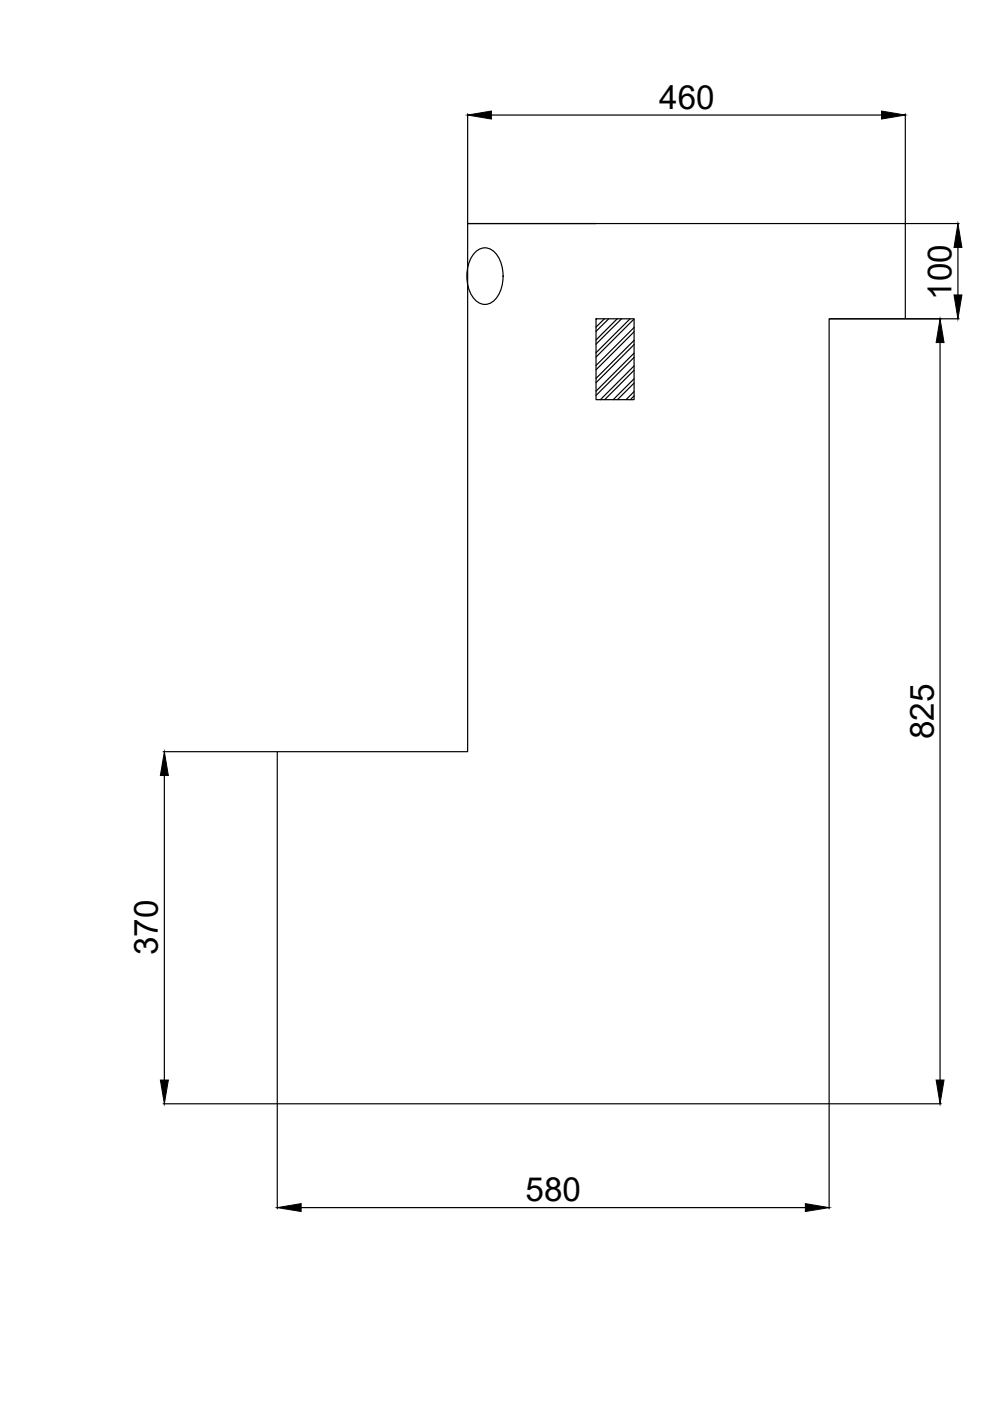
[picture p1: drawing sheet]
<svg xmlns="http://www.w3.org/2000/svg" width="210mm" height="297mm" viewBox="0 0 210 297" stroke-linecap="round" stroke-linejoin="round" font-family="sans-serif">
<defs><g id="words">
<g font-size="7">
<text x="139.8" y="23">460</text>
<text x="201.8" y="63.6" transform="rotate(-90 201.8 63.6)">100</text>
<text x="198" y="156.7" transform="rotate(-90 198 156.7)">825</text>
<text x="33.5" y="202.6" transform="rotate(-90 33.5 202.6)">370</text>
<text x="111.4" y="254.7">580</text>
</g>
</g></defs>
<!-- layer: 0 -->
<g fill="none" stroke="#000" stroke-width=".25">
<path d="M99.2 24.1v23.2M104.2 24.4h82.7M191.9 24.1v23.2M99.2 47.4h92.7v20.2h-16.1v166.4h-117v-74.6h40.4zM99.2 47.4h27.2M100.9 53.4a2.8 2.8 0 0 1 4.4 .6 8.2 8.2 0 0 1-.5 9.7 2.8 2.8 0 0 1-4.5-.6 8.2 8.2 0 0 1 .6-9.7zM192.1 47.4h11.3M203.1 52.5v10M126.4 67.6h8v17.1h-8zM128.2 67.6l-1.8 1.7M129.1 67.6l-2.7 2.7M130.9 67.6l-4.5 4.5"/>
<path d="M131.8 67.6l-5.4 5.4M133.6 67.6l-7.2 7.2M134.4 69.4l-8 8.1M134.4 72.2l-8 8M134.4 74.9l-8 8M134.4 77.6l-7.1 7.1M134.4 67.6l-8 8.1M134.4 70.3l-8 8.1M134.4 73.1l-8 8M134.4 75.8l-8 8M134.4 78.5l-6.2 6.2M175.9 67.6h27.5"/>
<path d="M199.3 72.6v156.4M134.4 80.3l-4.4 4.4M134.4 83l-1.7 1.7M134.4 81.2l-3.5 3.5M134.4 83.9l-.7 .8M34.6 159.4h24.1M34.8 164.4v64.6M34.6 234h24.1M58.8 234.2v22.1M175.8 234.2v22.1M175.9 234h23.7M63.8 256h107"/>
</g>
<path d="M99.2 24.4l5-.9v1.7zM186.9 23.5l5 .9-5 .8zM203.1 47.4l.8 5.1h-1.6zM199.3 67.6l.9 5h-1.7zM202.3 62.5h1.6l-.8 5.1zM34.8 159.4l.9 5h-1.7zM34 229h1.7l-.9 5zM198.5 229h1.7l-.9 5zM58.8 256l5-.8v1.7zM170.8 255.2l5 .8-5 .9z" fill="#000" stroke="#000" stroke-width=".21"/>
<use href="#words"/>
</svg>
